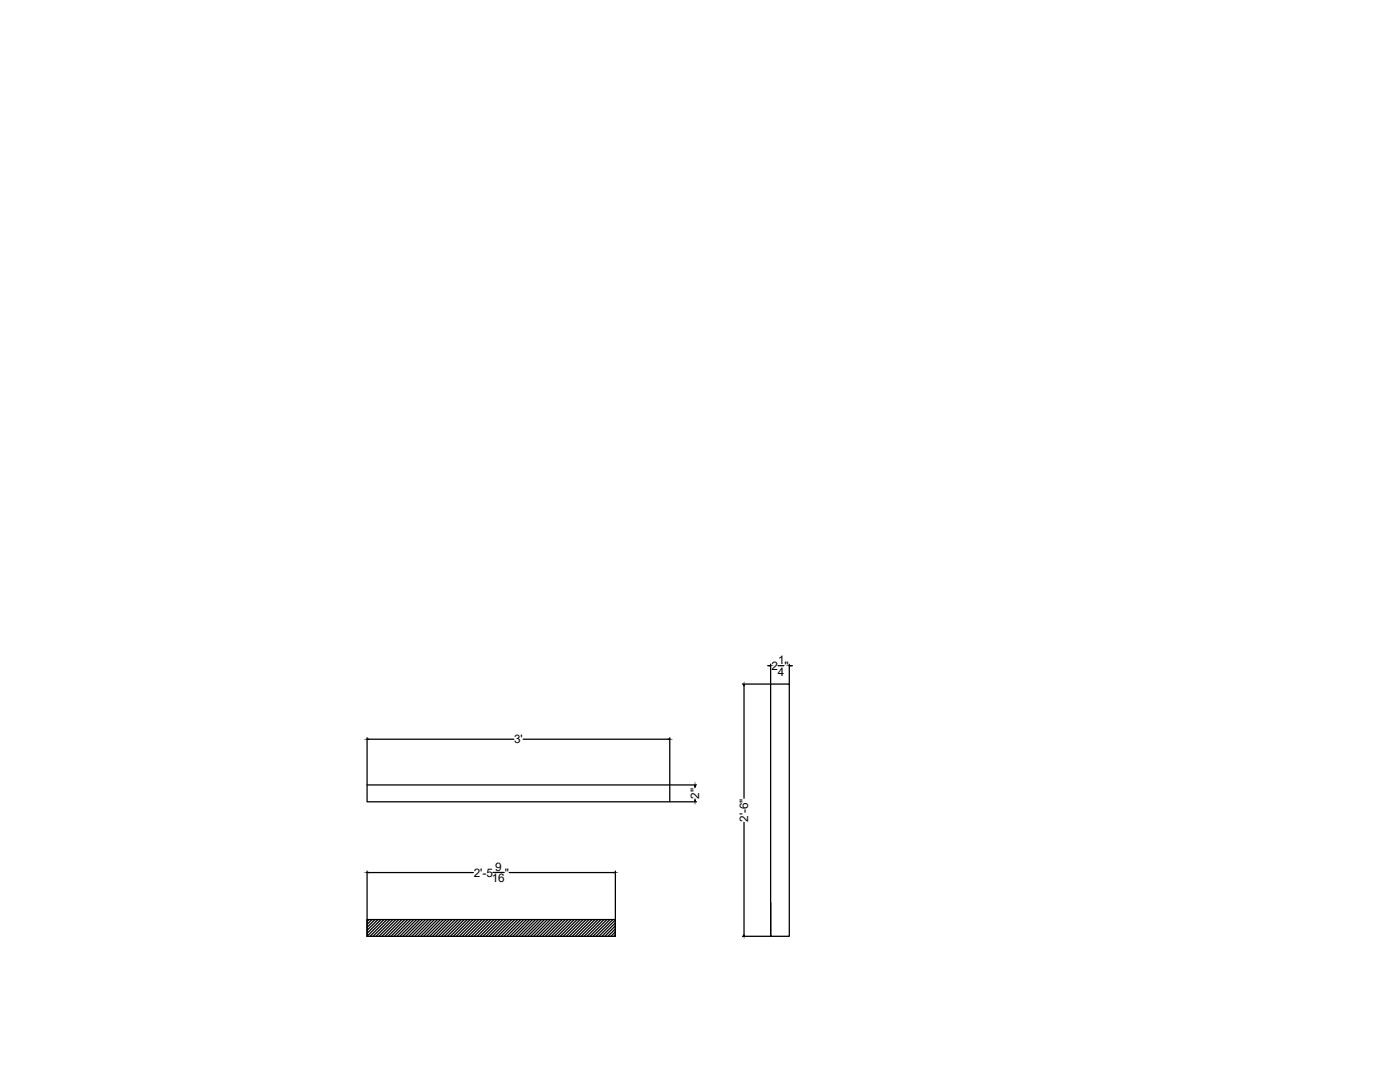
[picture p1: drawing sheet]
<svg xmlns="http://www.w3.org/2000/svg" width="279mm" height="216mm" viewBox="0 0 279 216" stroke-linecap="round" stroke-linejoin="round" font-family="sans-serif">
<defs><g id="words">
<g font-size="2.3">
<text x="154" y="133.7">2 &quot;</text>
<text x="155.3" y="134.8">4</text>
<text x="155.3" y="132.6">1</text>
<text x="102.6" y="148.3">3'</text>
<text x="139.6" y="159.4" transform="rotate(-90 139.6 159.4)">2&quot;</text>
<text x="149.3" y="164" transform="rotate(-90 149.3 164)">2'-6&quot;</text>
<text x="98.8" y="173.8">9</text>
<text x="94.6" y="174.9">2'-5</text>
<text x="98.1" y="176.1">16</text>
<text x="100.7" y="174.9">&quot;</text>
</g>
</g></defs>
<!-- layer: 0 -->
<g fill="none" stroke="#000" stroke-width=".25">
<path d="M148.2 136.5h5.5M148.5 136.8v22.5M153.2 132.8h.3M153.8 132.5v3.9M155.3 132.8h1.1M157.5 132.5v3.9M157.8 132.8h.3M73.3 156.6h60.4v3.4h-60.4zM73.3 147.2v9.3M73.6 147.5h29M104.4 147.5h29M133.7 147.2v9.3"/>
<path d="M133.8 156.6h5.2M133.8 160h5.2M138.7 156.9v.3M138.7 159.4v.3M73.3 173.8v12.9M73.6 174.1h20.9M98.4 174.1h2.2M101.6 174.1h20.9M122.8 173.8v12.9M148.5 164.1v22.4M73.3 183.5h49.5v3.3h-49.5zM73.7 183.5l-.4 .4"/>
<path d="M74.3 183.5l-1 1M74.8 183.5l-1.5 1.6M75.4 183.5l-2.1 2.1M76 183.5l-2.7 2.7M76.6 183.5l-3.3 3.3M77.2 183.5l-3.3 3.3M77.8 183.5l-3.4 3.3M78.4 183.5l-3.4 3.3M79 183.5l-3.4 3.3M79.6 183.5l-3.4 3.3M80.2 183.5l-3.4 3.3M80.8 183.5l-3.4 3.3"/>
<path d="M81.4 183.5l-3.4 3.3M82 183.5l-3.4 3.3M82.6 183.5l-3.4 3.3M83.1 183.5l-3.3 3.3M83.7 183.5l-3.3 3.3M84.3 183.5l-3.3 3.3M84.9 183.5l-3.3 3.3M85.5 183.5l-3.3 3.3M86.1 183.5l-3.3 3.3M86.7 183.5l-3.3 3.3M87.3 183.5l-3.4 3.3M87.9 183.5l-3.4 3.3"/>
<path d="M88.5 183.5l-3.4 3.3M89.1 183.5l-3.4 3.3M89.7 183.5l-3.4 3.3M90.3 183.5l-3.4 3.3M90.9 183.5l-3.4 3.3M91.5 183.5l-3.4 3.3M92.1 183.5l-3.4 3.3M92.6 183.5l-3.3 3.3M93.2 183.5l-3.3 3.3M93.8 183.5l-3.3 3.3M94.4 183.5l-3.3 3.3M95 183.5l-3.3 3.3"/>
<path d="M95.6 183.5l-3.4 3.3M96.2 183.5l-3.4 3.3M96.8 183.5l-3.4 3.3M97.4 183.5l-3.4 3.3M98 183.5l-3.4 3.3M98.6 183.5l-3.4 3.3M99.2 183.5l-3.4 3.3M99.8 183.5l-3.4 3.3M100.4 183.5l-3.4 3.3M100.9 183.5l-3.3 3.3M101.5 183.5l-3.3 3.3M102.1 183.5l-3.3 3.3"/>
<path d="M102.7 183.5l-3.3 3.3M103.3 183.5l-3.3 3.3M103.9 183.5l-3.3 3.3M104.5 183.5l-3.3 3.3M105.1 183.5l-3.4 3.3M105.7 183.5l-3.4 3.3M106.3 183.5l-3.4 3.3M106.9 183.5l-3.4 3.3M107.5 183.5l-3.4 3.3M108.1 183.5l-3.4 3.3M108.6 183.5l-3.3 3.3M109.2 183.5l-3.3 3.3"/>
<path d="M109.8 183.5l-3.3 3.3M110.4 183.5l-3.3 3.3M111 183.5l-3.3 3.3M111.6 183.5l-3.3 3.3M112.2 183.5l-3.3 3.3M112.8 183.5l-3.3 3.3M113.4 183.5l-3.4 3.3M114 183.5l-3.4 3.3M114.6 183.5l-3.4 3.3M115.2 183.5l-3.4 3.3M115.8 183.5l-3.4 3.3M116.4 183.5l-3.4 3.3"/>
<path d="M117 183.5l-3.4 3.3M117.6 183.5l-3.4 3.3M118.2 183.5l-3.4 3.3M118.7 183.5l-3.3 3.3M119.3 183.5l-3.3 3.3M119.9 183.5l-3.3 3.3M120.5 183.5l-3.3 3.3M121.1 183.5l-3.3 3.3M121.7 183.5l-3.4 3.3M122.3 183.5l-3.4 3.3M122.8 183.6l-3.3 3.2M122.8 184.1l-2.7 2.7"/>
<path d="M122.8 184.7l-2.1 2.1M122.8 185.3l-1.5 1.5M122.8 185.9l-.9 .9M122.8 186.5l-.3 .3M148.2 186.8h5.5M153.8 180.1v6.7v-50.3h3.7v50.3h-3.7"/>
</g>
<path d="M148.5 136.5v.3h-.1zM153.5 132.8h.3zM157.5 132.8h.3zM73.3 147.5h.3zM133.4 147.5h.3zM138.7 156.6v.3zM138.7 159.7v.3zM73.3 174.1h.3zM122.5 174.1h.3zM148.4 186.5h.1v.3z" fill="#000" stroke="#000" stroke-width=".2"/>
<use href="#words"/>
</svg>
